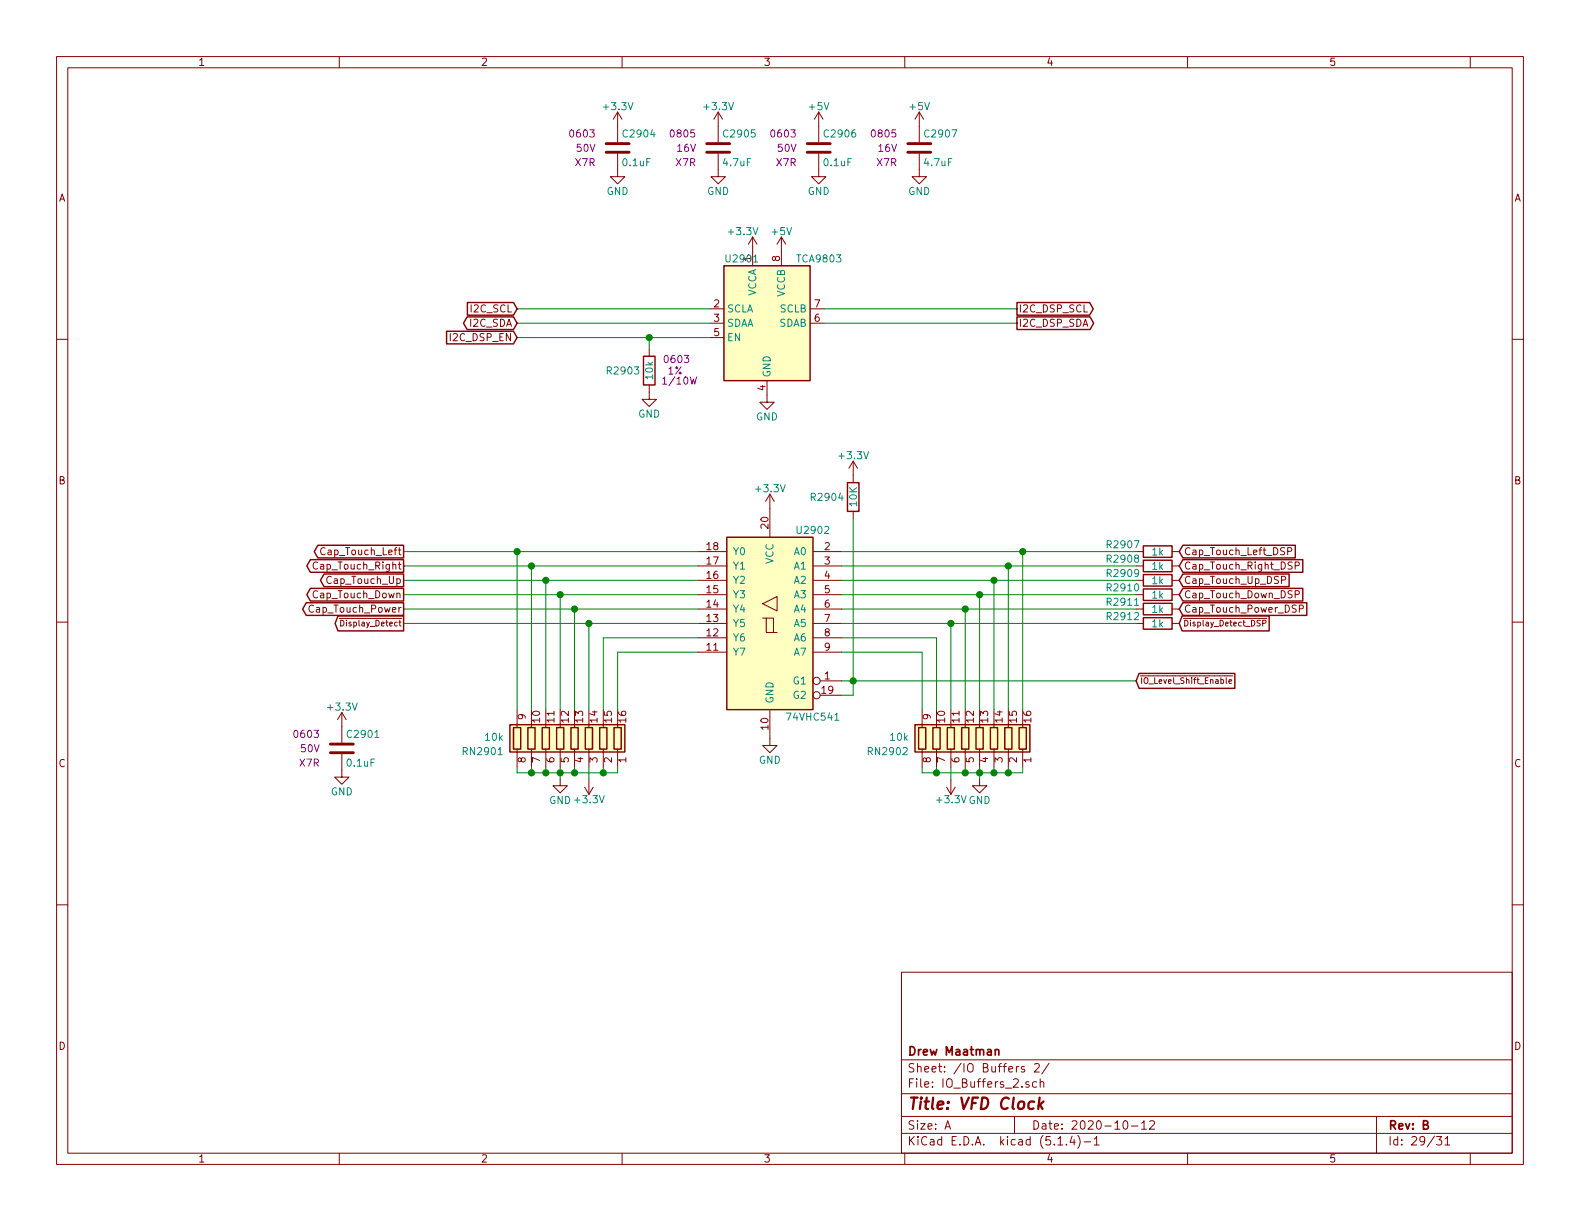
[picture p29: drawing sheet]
EESchema Schematic File Version 4
LIBS:VFD_Clock-cache
EELAYER 30 0
EELAYER END
$Descr A 11000 8500
encoding utf-8
Sheet 29 31
Title "VFD Clock"
Date "2020-10-12"
Rev "B"
Comp "Drew Maatman"
Comment1 ""
Comment2 ""
Comment3 ""
Comment4 ""
$EndDescr
$Comp
L Interface:TCA9803 U?
U 1 1
P 5340 2250
AR Path="/5E0CF7BC/5E0D0101" Ref="U?"  Part="1" 
AR Path="/5CC31B3E/5E0D0101" Ref="U2901"  Part="1" 
F 0 "U2901" H 5040 2700 50  0000 L CNN
F 1 "TCA9803" H 5540 2700 50  0000 L CNN
F 2 "Package_SO:VSSOP-8_3.0x3.0mm_P0.65mm" H 6240 1800 50  0001 C CNN
F 3 "http://www.ti.com/lit/ds/symlink/tca9803.pdf" H 5040 2700 50  0001 C CNN
F 4 "296-47829-1-ND" H 5340 2250 50  0001 C CNN "Digi-Key PN"
	1    5340 2250
	1    0    0    -1  
$EndComp
$Comp
L power:GND #PWR?
U 1 1
P 5340 2750
AR Path="/5E0CF7BC/5E0D0107" Ref="#PWR?"  Part="1" 
AR Path="/5CC31B3E/5E0D0107" Ref="#PWR02913"  Part="1" 
F 0 "#PWR02913" H 5340 2500 50  0001 C CNN
F 1 "GND" H 5340 2600 50  0000 C CNN
F 2 "" H 5340 2750 50  0001 C CNN
F 3 "" H 5340 2750 50  0001 C CNN
	1    5340 2750
	1    0    0    -1  
$EndComp
$Comp
L power:+3.3V #PWR?
U 1 1
P 5240 1750
AR Path="/5E0CF7BC/5E0D0113" Ref="#PWR?"  Part="1" 
AR Path="/5CC31B3E/5E0D0113" Ref="#PWR02912"  Part="1" 
F 0 "#PWR02912" H 5240 1600 50  0001 C CNN
F 1 "+3.3V" H 5310 1890 50  0000 C CNN
F 2 "" H 5240 1750 50  0001 C CNN
F 3 "" H 5240 1750 50  0001 C CNN
	1    5240 1750
	-1   0    0    -1  
$EndComp
$Comp
L Custom_Library:R_Custom R?
U 1 1
P 4520 2580
AR Path="/5BAAE1F3/5E0D013D" Ref="R?"  Part="1" 
AR Path="/5BAAE1DC/5E0D013D" Ref="R?"  Part="1" 
AR Path="/5BAAE16C/5E0D013D" Ref="R?"  Part="1" 
AR Path="/5BB844FD/5E0D013D" Ref="R?"  Part="1" 
AR Path="/5C1D5CB6/5E0D013D" Ref="R?"  Part="1" 
AR Path="/5CB0BC26/5E0D013D" Ref="R?"  Part="1" 
AR Path="/5E0CF7BC/5E0D013D" Ref="R?"  Part="1" 
AR Path="/5CC31B3E/5E0D013D" Ref="R2903"  Part="1" 
F 0 "R2903" H 4460 2580 50  0000 R CNN
F 1 "10k" V 4520 2580 50  0000 C CNN
F 2 "Resistors_SMD:R_0603" H 4520 2580 50  0001 C CNN
F 3 "" H 4520 2580 50  0001 C CNN
F 4 "0603" H 4710 2660 50  0000 C CNN "display_footprint"
F 5 "1%" H 4700 2580 50  0000 C CNN "Tolerance"
F 6 "1/10W" H 4730 2510 50  0000 C CNN "Wattage"
F 7 "RMCF0603FT10K0CT-ND" H 4820 2980 60  0001 C CNN "Digi-Key PN"
	1    4520 2580
	1    0    0    -1  
$EndComp
$Comp
L power:GND #PWR?
U 1 1
P 4520 2730
AR Path="/5E0CF7BC/5E0D0143" Ref="#PWR?"  Part="1" 
AR Path="/5CC31B3E/5E0D0143" Ref="#PWR02909"  Part="1" 
F 0 "#PWR02909" H 4520 2480 50  0001 C CNN
F 1 "GND" H 4520 2580 50  0000 C CNN
F 2 "" H 4520 2730 50  0001 C CNN
F 3 "" H 4520 2730 50  0001 C CNN
	1    4520 2730
	1    0    0    -1  
$EndComp
Wire Wire Line
	4940 2350 4520 2350
Wire Wire Line
	4520 2350 4520 2430
Text GLabel 3600 2350 0    50   Input ~ 0
I2C_DSP_EN
Wire Wire Line
	3600 2350 4520 2350
Connection ~ 4520 2350
$Comp
L Custom_Library:C_Custom C?
U 1 1
P 5000 1030
AR Path="/5A0BC776/5E0D015C" Ref="C?"  Part="1" 
AR Path="/5E0CF7BC/5E0D015C" Ref="C?"  Part="1" 
AR Path="/5CC31B3E/5E0D015C" Ref="C2905"  Part="1" 
F 0 "C2905" H 5025 1130 50  0000 L CNN
F 1 "4.7uF" H 5025 930 50  0000 L CNN
F 2 "Capacitors_SMD:C_0805" H 5038 880 50  0001 C CNN
F 3 "" H 5025 1130 50  0001 C CNN
F 4 "0805" H 4850 1130 50  0000 R CNN "display_footprint"
F 5 "16V" H 4850 1030 50  0000 R CNN "Voltage"
F 6 "X7R" H 4850 930 50  0000 R CNN "Dielectric"
F 7 "1276-2970-1-ND" H -900 -3530 50  0001 C CNN "Digi-Key PN"
	1    5000 1030
	1    0    0    -1  
$EndComp
$Comp
L Custom_Library:C_Custom C?
U 1 1
P 4300 1030
AR Path="/5CAD2D97/5E0D0166" Ref="C?"  Part="1" 
AR Path="/5E0CF7BC/5E0D0166" Ref="C?"  Part="1" 
AR Path="/5CC31B3E/5E0D0166" Ref="C2904"  Part="1" 
F 0 "C2904" H 4325 1130 50  0000 L CNN
F 1 "0.1uF" H 4325 930 50  0000 L CNN
F 2 "Capacitors_SMD:C_0603" H 4338 880 50  0001 C CNN
F 3 "" H 4325 1130 50  0001 C CNN
F 4 "0603" H 4150 1130 50  0000 R CNN "display_footprint"
F 5 "50V" H 4150 1030 50  0000 R CNN "Voltage"
F 6 "X7R" H 4150 930 50  0000 R CNN "Dielectric"
F 7 "311-1344-1-ND" H 4725 1530 60  0001 C CNN "Digi-Key PN"
	1    4300 1030
	1    0    0    -1  
$EndComp
$Comp
L Custom_Library:C_Custom C?
U 1 1
P 6400 1030
AR Path="/5A0BC776/5E0D0170" Ref="C?"  Part="1" 
AR Path="/5E0CF7BC/5E0D0170" Ref="C?"  Part="1" 
AR Path="/5CC31B3E/5E0D0170" Ref="C2907"  Part="1" 
F 0 "C2907" H 6425 1130 50  0000 L CNN
F 1 "4.7uF" H 6425 930 50  0000 L CNN
F 2 "Capacitors_SMD:C_0805" H 6438 880 50  0001 C CNN
F 3 "" H 6425 1130 50  0001 C CNN
F 4 "0805" H 6250 1130 50  0000 R CNN "display_footprint"
F 5 "16V" H 6250 1030 50  0000 R CNN "Voltage"
F 6 "X7R" H 6250 930 50  0000 R CNN "Dielectric"
F 7 "1276-2970-1-ND" H 500 -3530 50  0001 C CNN "Digi-Key PN"
	1    6400 1030
	1    0    0    -1  
$EndComp
$Comp
L Custom_Library:C_Custom C?
U 1 1
P 5700 1030
AR Path="/5CAD2D97/5E0D017A" Ref="C?"  Part="1" 
AR Path="/5E0CF7BC/5E0D017A" Ref="C?"  Part="1" 
AR Path="/5CC31B3E/5E0D017A" Ref="C2906"  Part="1" 
F 0 "C2906" H 5725 1130 50  0000 L CNN
F 1 "0.1uF" H 5725 930 50  0000 L CNN
F 2 "Capacitors_SMD:C_0603" H 5738 880 50  0001 C CNN
F 3 "" H 5725 1130 50  0001 C CNN
F 4 "0603" H 5550 1130 50  0000 R CNN "display_footprint"
F 5 "50V" H 5550 1030 50  0000 R CNN "Voltage"
F 6 "X7R" H 5550 930 50  0000 R CNN "Dielectric"
F 7 "311-1344-1-ND" H 6125 1530 60  0001 C CNN "Digi-Key PN"
	1    5700 1030
	1    0    0    -1  
$EndComp
$Comp
L power:+3.3V #PWR?
U 1 1
P 4300 880
AR Path="/5E0CF7BC/5E0D018C" Ref="#PWR?"  Part="1" 
AR Path="/5CC31B3E/5E0D018C" Ref="#PWR02906"  Part="1" 
F 0 "#PWR02906" H 4300 730 50  0001 C CNN
F 1 "+3.3V" H 4300 1020 50  0000 C CNN
F 2 "" H 4300 880 50  0001 C CNN
F 3 "" H 4300 880 50  0001 C CNN
	1    4300 880 
	1    0    0    -1  
$EndComp
$Comp
L power:+3.3V #PWR?
U 1 1
P 5000 880
AR Path="/5E0CF7BC/5E0D0192" Ref="#PWR?"  Part="1" 
AR Path="/5CC31B3E/5E0D0192" Ref="#PWR02910"  Part="1" 
F 0 "#PWR02910" H 5000 730 50  0001 C CNN
F 1 "+3.3V" H 5000 1020 50  0000 C CNN
F 2 "" H 5000 880 50  0001 C CNN
F 3 "" H 5000 880 50  0001 C CNN
	1    5000 880 
	1    0    0    -1  
$EndComp
$Comp
L power:GND #PWR?
U 1 1
P 4300 1180
AR Path="/5E0CF7BC/5E0D0198" Ref="#PWR?"  Part="1" 
AR Path="/5CC31B3E/5E0D0198" Ref="#PWR02907"  Part="1" 
F 0 "#PWR02907" H 4300 930 50  0001 C CNN
F 1 "GND" H 4300 1030 50  0000 C CNN
F 2 "" H 4300 1180 50  0001 C CNN
F 3 "" H 4300 1180 50  0001 C CNN
	1    4300 1180
	1    0    0    -1  
$EndComp
$Comp
L power:GND #PWR?
U 1 1
P 5000 1180
AR Path="/5E0CF7BC/5E0D019E" Ref="#PWR?"  Part="1" 
AR Path="/5CC31B3E/5E0D019E" Ref="#PWR02911"  Part="1" 
F 0 "#PWR02911" H 5000 930 50  0001 C CNN
F 1 "GND" H 5000 1030 50  0000 C CNN
F 2 "" H 5000 1180 50  0001 C CNN
F 3 "" H 5000 1180 50  0001 C CNN
	1    5000 1180
	1    0    0    -1  
$EndComp
$Comp
L power:GND #PWR?
U 1 1
P 5700 1180
AR Path="/5E0CF7BC/5E0D01A4" Ref="#PWR?"  Part="1" 
AR Path="/5CC31B3E/5E0D01A4" Ref="#PWR02918"  Part="1" 
F 0 "#PWR02918" H 5700 930 50  0001 C CNN
F 1 "GND" H 5700 1030 50  0000 C CNN
F 2 "" H 5700 1180 50  0001 C CNN
F 3 "" H 5700 1180 50  0001 C CNN
	1    5700 1180
	1    0    0    -1  
$EndComp
$Comp
L power:GND #PWR?
U 1 1
P 6400 1180
AR Path="/5E0CF7BC/5E0D01AA" Ref="#PWR?"  Part="1" 
AR Path="/5CC31B3E/5E0D01AA" Ref="#PWR02922"  Part="1" 
F 0 "#PWR02922" H 6400 930 50  0001 C CNN
F 1 "GND" H 6400 1030 50  0000 C CNN
F 2 "" H 6400 1180 50  0001 C CNN
F 3 "" H 6400 1180 50  0001 C CNN
	1    6400 1180
	1    0    0    -1  
$EndComp
Text GLabel 3600 2250 0    50   BiDi ~ 0
I2C_SDA
Text GLabel 3600 2150 0    50   Input ~ 0
I2C_SCL
Text GLabel 7080 2250 2    50   Output ~ 0
I2C_DSP_SDA
Text GLabel 7080 2150 2    50   Output ~ 0
I2C_DSP_SCL
$Comp
L power:+5V #PWR02916
U 1 1
P 5440 1750
F 0 "#PWR02916" H 5440 1600 50  0001 C CNN
F 1 "+5V" H 5440 1890 50  0000 C CNN
F 2 "" H 5440 1750 50  0001 C CNN
F 3 "" H 5440 1750 50  0001 C CNN
	1    5440 1750
	1    0    0    -1  
$EndComp
$Comp
L power:+5V #PWR02917
U 1 1
P 5700 880
F 0 "#PWR02917" H 5700 730 50  0001 C CNN
F 1 "+5V" H 5700 1020 50  0000 C CNN
F 2 "" H 5700 880 50  0001 C CNN
F 3 "" H 5700 880 50  0001 C CNN
	1    5700 880 
	1    0    0    -1  
$EndComp
$Comp
L power:+5V #PWR02921
U 1 1
P 6400 880
F 0 "#PWR02921" H 6400 730 50  0001 C CNN
F 1 "+5V" H 6400 1020 50  0000 C CNN
F 2 "" H 6400 880 50  0001 C CNN
F 3 "" H 6400 880 50  0001 C CNN
	1    6400 880 
	1    0    0    -1  
$EndComp
$Comp
L power:GND #PWR?
U 1 1
P 5360 5140
AR Path="/5BAAE2B6/5E123BF1" Ref="#PWR?"  Part="1" 
AR Path="/5BB6CF6D/5E123BF1" Ref="#PWR?"  Part="1" 
AR Path="/5BBE424C/5E123BF1" Ref="#PWR?"  Part="1" 
AR Path="/5CB8A16A/5E123BF1" Ref="#PWR?"  Part="1" 
AR Path="/5CC31B3E/5E123BF1" Ref="#PWR02915"  Part="1" 
F 0 "#PWR02915" H 5360 4890 50  0001 C CNN
F 1 "GND" H 5360 4990 50  0000 C CNN
F 2 "" H 5360 5140 50  0001 C CNN
F 3 "" H 5360 5140 50  0001 C CNN
	1    5360 5140
	1    0    0    -1  
$EndComp
$Comp
L Custom_Library:C_Custom C?
U 1 1
P 2380 5210
AR Path="/5BAAE16C/5E123BFE" Ref="C?"  Part="1" 
AR Path="/5BB6CF6D/5E123BFE" Ref="C?"  Part="1" 
AR Path="/5BBE424C/5E123BFE" Ref="C?"  Part="1" 
AR Path="/5CB8A16A/5E123BFE" Ref="C?"  Part="1" 
AR Path="/5CC31B3E/5E123BFE" Ref="C2901"  Part="1" 
F 0 "C2901" H 2405 5310 50  0000 L CNN
F 1 "0.1uF" H 2405 5110 50  0000 L CNN
F 2 "Capacitors_SMD:C_0603" H 2418 5060 50  0001 C CNN
F 3 "" H 2405 5310 50  0001 C CNN
F 4 "0603" H 2230 5310 50  0000 R CNN "display_footprint"
F 5 "50V" H 2230 5210 50  0000 R CNN "Voltage"
F 6 "X7R" H 2230 5110 50  0000 R CNN "Dielectric"
F 7 "311-1344-1-ND" H 2805 5710 60  0001 C CNN "Digi-Key PN"
	1    2380 5210
	1    0    0    -1  
$EndComp
$Comp
L power:+3.3V #PWR?
U 1 1
P 5940 3310
AR Path="/5BAAE2B6/5E123C38" Ref="#PWR?"  Part="1" 
AR Path="/5BB6CF6D/5E123C38" Ref="#PWR?"  Part="1" 
AR Path="/5BBE424C/5E123C38" Ref="#PWR?"  Part="1" 
AR Path="/5CB8A16A/5E123C38" Ref="#PWR?"  Part="1" 
AR Path="/5CC31B3E/5E123C38" Ref="#PWR02919"  Part="1" 
F 0 "#PWR02919" H 5940 3160 50  0001 C CNN
F 1 "+3.3V" H 5940 3450 50  0000 C CNN
F 2 "" H 5940 3310 50  0001 C CNN
F 3 "" H 5940 3310 50  0001 C CNN
	1    5940 3310
	-1   0    0    -1  
$EndComp
$Comp
L Custom_Library:R_Custom R?
U 1 1
P 5940 3460
AR Path="/5BAAE2B6/5E123C42" Ref="R?"  Part="1" 
AR Path="/5BB6CF6D/5E123C42" Ref="R?"  Part="1" 
AR Path="/5BBE424C/5E123C42" Ref="R?"  Part="1" 
AR Path="/5CB8A16A/5E123C42" Ref="R?"  Part="1" 
AR Path="/5CC31B3E/5E123C42" Ref="R2904"  Part="1" 
F 0 "R2904" H 5880 3460 50  0000 R CNN
F 1 "10K" V 5940 3460 50  0000 C CNN
F 2 "Resistors_SMD:R_0603" H 5940 3460 50  0001 C CNN
F 3 "" H 5940 3460 50  0001 C CNN
F 4 "0603" H 6010 3550 50  0001 L CNN "display_footprint"
F 5 "1%" H 6010 3460 50  0001 L CNN "Tolerance"
F 6 "1/10W" H 6010 3380 50  0001 L CNN "Wattage"
F 7 "RHM10KADCT-ND" H 6240 3860 60  0001 C CNN "Digi-Key PN"
	1    5940 3460
	1    0    0    -1  
$EndComp
Text GLabel 7910 4740 2    40   Input ~ 0
~IO_Level_Shift_Enable
$Comp
L Device:R_Pack08 RN?
U 1 1
P 3900 5140
AR Path="/5CB8A16A/5E123C6E" Ref="RN?"  Part="1" 
AR Path="/5CC31B3E/5E123C6E" Ref="RN2901"  Part="1" 
F 0 "RN2901" H 4290 5050 50  0000 L CNN
F 1 "10k" H 4290 5150 50  0000 L CNN
F 2 "Resistors_SMD:R_Array_Convex_8x0602" V 4375 5140 50  0001 C CNN
F 3 "~" H 3900 5140 50  0001 C CNN
F 4 "Y1103CT-ND" H 3900 5140 50  0001 C CNN "Digi-Key PN"
	1    3900 5140
	-1   0    0    -1  
$EndComp
$Comp
L power:GND #PWR?
U 1 1
P 3900 5420
AR Path="/5BAAE2B6/5E123C8C" Ref="#PWR?"  Part="1" 
AR Path="/5BB6CF6D/5E123C8C" Ref="#PWR?"  Part="1" 
AR Path="/5BBE424C/5E123C8C" Ref="#PWR?"  Part="1" 
AR Path="/5CB8A16A/5E123C8C" Ref="#PWR?"  Part="1" 
AR Path="/5CC31B3E/5E123C8C" Ref="#PWR02903"  Part="1" 
F 0 "#PWR02903" H 3900 5170 50  0001 C CNN
F 1 "GND" H 3900 5270 50  0000 C CNN
F 2 "" H 3900 5420 50  0001 C CNN
F 3 "" H 3900 5420 50  0001 C CNN
	1    3900 5420
	1    0    0    -1  
$EndComp
Wire Wire Line
	3900 5420 3900 5380
Wire Wire Line
	3600 5380 3600 5340
Wire Wire Line
	3900 5380 4000 5380
Wire Wire Line
	4300 5380 4300 5340
Connection ~ 3900 5380
Wire Wire Line
	4200 5340 4200 5380
Connection ~ 4200 5380
Wire Wire Line
	4200 5380 4300 5380
Wire Wire Line
	4000 5340 4000 5380
Connection ~ 4000 5380
Wire Wire Line
	3900 5340 3900 5380
Wire Wire Line
	3900 5380 3800 5380
Wire Wire Line
	3800 5340 3800 5380
Connection ~ 3800 5380
Wire Wire Line
	3800 5380 3700 5380
Wire Wire Line
	3700 5340 3700 5380
Connection ~ 3700 5380
Wire Wire Line
	3700 5380 3600 5380
$Comp
L Custom_Library:74VHC541 U?
U 1 1
P 5360 4340
AR Path="/5CB8A16A/5E123C5F" Ref="U?"  Part="1" 
AR Path="/5CC31B3E/5E123C5F" Ref="U2902"  Part="1" 
F 0 "U2902" H 5060 4990 50  0000 C CNN
F 1 "74VHC541" H 5060 3690 50  0000 C CNN
F 2 "Package_DFN_QFN:WQFN-20-1EP_2.5x4.5mm_P0.5mm_EP1x2.9mm" H 5360 4340 50  0001 C CNN
F 3 "https://assets.nexperia.com/documents/data-sheet/74VHC_VHCT541.pdf" H 5360 4340 50  0001 C CNN
F 4 "1727-7068-1-ND" H 5360 4340 50  0001 C CNN "Digi-Key PN"
	1    5360 4340
	-1   0    0    -1  
$EndComp
$Comp
L power:+3.3V #PWR02914
U 1 1
P 5360 3540
F 0 "#PWR02914" H 5360 3390 50  0001 C CNN
F 1 "+3.3V" H 5360 3680 50  0000 C CNN
F 2 "" H 5360 3540 50  0001 C CNN
F 3 "" H 5360 3540 50  0001 C CNN
	1    5360 3540
	1    0    0    -1  
$EndComp
Text GLabel 2810 3840 0    50   Output ~ 0
Cap_Touch_Left
Wire Wire Line
	7910 4240 6720 4240
Wire Wire Line
	7910 4140 6820 4140
Wire Wire Line
	7910 4040 6920 4040
Wire Wire Line
	7910 3940 7020 3940
Wire Wire Line
	7910 3840 7120 3840
$Comp
L Device:R_Pack08 RN?
U 1 1
P 6720 5140
AR Path="/5CB8A16A/5E16668F" Ref="RN?"  Part="1" 
AR Path="/5CC31B3E/5E16668F" Ref="RN2902"  Part="1" 
F 0 "RN2902" H 7110 5050 50  0000 L CNN
F 1 "10k" H 7110 5150 50  0000 L CNN
F 2 "Resistors_SMD:R_Array_Convex_8x0602" V 7195 5140 50  0001 C CNN
F 3 "~" H 6720 5140 50  0001 C CNN
F 4 "Y1103CT-ND" H 6720 5140 50  0001 C CNN "Digi-Key PN"
	1    6720 5140
	-1   0    0    -1  
$EndComp
Wire Wire Line
	7120 4940 7120 3840
Connection ~ 7120 3840
Wire Wire Line
	7120 3840 5860 3840
Wire Wire Line
	7020 4940 7020 3940
Connection ~ 7020 3940
Wire Wire Line
	7020 3940 5860 3940
Wire Wire Line
	6920 4940 6920 4040
Connection ~ 6920 4040
Wire Wire Line
	6920 4040 5860 4040
Wire Wire Line
	6820 4940 6820 4140
Connection ~ 6820 4140
Wire Wire Line
	6820 4140 5860 4140
Wire Wire Line
	6720 4940 6720 4240
Connection ~ 6720 4240
Wire Wire Line
	6720 4240 5860 4240
$Comp
L power:GND #PWR?
U 1 1
P 6820 5420
AR Path="/5BAAE2B6/5E1666A8" Ref="#PWR?"  Part="1" 
AR Path="/5BB6CF6D/5E1666A8" Ref="#PWR?"  Part="1" 
AR Path="/5BBE424C/5E1666A8" Ref="#PWR?"  Part="1" 
AR Path="/5CB8A16A/5E1666A8" Ref="#PWR?"  Part="1" 
AR Path="/5CC31B3E/5E1666A8" Ref="#PWR02925"  Part="1" 
F 0 "#PWR02925" H 6820 5170 50  0001 C CNN
F 1 "GND" H 6820 5270 50  0000 C CNN
F 2 "" H 6820 5420 50  0001 C CNN
F 3 "" H 6820 5420 50  0001 C CNN
	1    6820 5420
	-1   0    0    -1  
$EndComp
Wire Wire Line
	6820 5420 6820 5380
Wire Wire Line
	7120 5380 7120 5340
Wire Wire Line
	6820 5380 6720 5380
Wire Wire Line
	6420 5380 6420 5340
Connection ~ 6820 5380
Wire Wire Line
	6520 5340 6520 5380
Connection ~ 6520 5380
Wire Wire Line
	6520 5380 6420 5380
Wire Wire Line
	6720 5340 6720 5380
Connection ~ 6720 5380
Wire Wire Line
	6820 5340 6820 5380
Wire Wire Line
	6820 5380 6920 5380
Wire Wire Line
	6920 5340 6920 5380
Connection ~ 6920 5380
Wire Wire Line
	6920 5380 7020 5380
Wire Wire Line
	7020 5340 7020 5380
Connection ~ 7020 5380
Wire Wire Line
	7020 5380 7120 5380
Wire Wire Line
	6420 4540 5860 4540
Wire Wire Line
	6420 4940 6420 4540
Wire Wire Line
	6520 4440 5860 4440
Wire Wire Line
	6520 4940 6520 4440
Wire Wire Line
	6620 4340 5860 4340
Wire Wire Line
	6620 4940 6620 4340
Wire Wire Line
	5860 4740 5940 4740
Wire Wire Line
	5940 4740 5940 3610
Wire Wire Line
	7910 4740 5940 4740
Connection ~ 5940 4740
Wire Wire Line
	5860 4840 5940 4840
Wire Wire Line
	5940 4840 5940 4740
Text GLabel 2810 3940 0    50   Output ~ 0
Cap_Touch_Right
Text GLabel 2810 4040 0    50   Output ~ 0
Cap_Touch_Up
Text GLabel 2810 4140 0    50   Output ~ 0
Cap_Touch_Down
Text GLabel 2810 4240 0    50   Output ~ 0
Cap_Touch_Power
Text GLabel 8210 3840 2    50   Input ~ 0
Cap_Touch_Left_DSP
Text GLabel 8210 3940 2    50   Input ~ 0
Cap_Touch_Right_DSP
Text GLabel 8210 4040 2    50   Input ~ 0
Cap_Touch_Up_DSP
Text GLabel 8210 4140 2    50   Input ~ 0
Cap_Touch_Down_DSP
Text GLabel 8210 4240 2    50   Input ~ 0
Cap_Touch_Power_DSP
$Comp
L Custom_Library:R_Custom R?
U 1 1
P 8060 4240
AR Path="/5CB0BC26/5E292B90" Ref="R?"  Part="1" 
AR Path="/5CC31B3E/5E292B90" Ref="R2911"  Part="1" 
F 0 "R2911" V 8010 4120 50  0000 R CNN
F 1 "1k" V 8060 4240 50  0000 C CNN
F 2 "Resistors_SMD:R_0603" H 8060 4240 50  0001 C CNN
F 3 "" H 8060 4240 50  0001 C CNN
F 4 "0603" V 8160 4240 50  0001 C CNN "display_footprint"
F 5 "1%" V 8260 4240 50  0001 C CNN "Tolerance"
F 6 "1/10W" V 8360 4240 50  0001 C CNN "Wattage"
F 7 "RMCF0603FT1K00CT-ND" H 8360 4640 60  0001 C CNN "Digi-Key PN"
	1    8060 4240
	0    1    1    0   
$EndComp
$Comp
L Custom_Library:R_Custom R?
U 1 1
P 8060 4140
AR Path="/5CB0BC26/5E29587B" Ref="R?"  Part="1" 
AR Path="/5CC31B3E/5E29587B" Ref="R2910"  Part="1" 
F 0 "R2910" V 8010 4020 50  0000 R CNN
F 1 "1k" V 8060 4140 50  0000 C CNN
F 2 "Resistors_SMD:R_0603" H 8060 4140 50  0001 C CNN
F 3 "" H 8060 4140 50  0001 C CNN
F 4 "0603" V 8160 4140 50  0001 C CNN "display_footprint"
F 5 "1%" V 8260 4140 50  0001 C CNN "Tolerance"
F 6 "1/10W" V 8360 4140 50  0001 C CNN "Wattage"
F 7 "RMCF0603FT1K00CT-ND" H 8360 4540 60  0001 C CNN "Digi-Key PN"
	1    8060 4140
	0    1    1    0   
$EndComp
$Comp
L Custom_Library:R_Custom R?
U 1 1
P 8060 4040
AR Path="/5CB0BC26/5E295A4D" Ref="R?"  Part="1" 
AR Path="/5CC31B3E/5E295A4D" Ref="R2909"  Part="1" 
F 0 "R2909" V 8010 3920 50  0000 R CNN
F 1 "1k" V 8060 4040 50  0000 C CNN
F 2 "Resistors_SMD:R_0603" H 8060 4040 50  0001 C CNN
F 3 "" H 8060 4040 50  0001 C CNN
F 4 "0603" V 8160 4040 50  0001 C CNN "display_footprint"
F 5 "1%" V 8260 4040 50  0001 C CNN "Tolerance"
F 6 "1/10W" V 8360 4040 50  0001 C CNN "Wattage"
F 7 "RMCF0603FT1K00CT-ND" H 8360 4440 60  0001 C CNN "Digi-Key PN"
	1    8060 4040
	0    1    1    0   
$EndComp
$Comp
L Custom_Library:R_Custom R?
U 1 1
P 8060 3940
AR Path="/5CB0BC26/5E295C06" Ref="R?"  Part="1" 
AR Path="/5CC31B3E/5E295C06" Ref="R2908"  Part="1" 
F 0 "R2908" V 8010 3820 50  0000 R CNN
F 1 "1k" V 8060 3940 50  0000 C CNN
F 2 "Resistors_SMD:R_0603" H 8060 3940 50  0001 C CNN
F 3 "" H 8060 3940 50  0001 C CNN
F 4 "0603" V 8160 3940 50  0001 C CNN "display_footprint"
F 5 "1%" V 8260 3940 50  0001 C CNN "Tolerance"
F 6 "1/10W" V 8360 3940 50  0001 C CNN "Wattage"
F 7 "RMCF0603FT1K00CT-ND" H 8360 4340 60  0001 C CNN "Digi-Key PN"
	1    8060 3940
	0    1    1    0   
$EndComp
$Comp
L Custom_Library:R_Custom R?
U 1 1
P 8060 3840
AR Path="/5CB0BC26/5E295E67" Ref="R?"  Part="1" 
AR Path="/5CC31B3E/5E295E67" Ref="R2907"  Part="1" 
F 0 "R2907" V 8010 3720 50  0000 R CNN
F 1 "1k" V 8060 3840 50  0000 C CNN
F 2 "Resistors_SMD:R_0603" H 8060 3840 50  0001 C CNN
F 3 "" H 8060 3840 50  0001 C CNN
F 4 "0603" V 8160 3840 50  0001 C CNN "display_footprint"
F 5 "1%" V 8260 3840 50  0001 C CNN "Tolerance"
F 6 "1/10W" V 8360 3840 50  0001 C CNN "Wattage"
F 7 "RMCF0603FT1K00CT-ND" H 8360 4240 60  0001 C CNN "Digi-Key PN"
	1    8060 3840
	0    1    1    0   
$EndComp
Wire Wire Line
	7910 4340 6620 4340
Text GLabel 8210 4340 2    40   Input ~ 0
~Display_Detect_DSP
$Comp
L Custom_Library:R_Custom R?
U 1 1
P 8060 4340
AR Path="/5CB0BC26/5E442D14" Ref="R?"  Part="1" 
AR Path="/5CC31B3E/5E442D14" Ref="R2912"  Part="1" 
F 0 "R2912" V 8010 4220 50  0000 R CNN
F 1 "1k" V 8060 4340 50  0000 C CNN
F 2 "Resistors_SMD:R_0603" H 8060 4340 50  0001 C CNN
F 3 "" H 8060 4340 50  0001 C CNN
F 4 "0603" V 8160 4340 50  0001 C CNN "display_footprint"
F 5 "1%" V 8260 4340 50  0001 C CNN "Tolerance"
F 6 "1/10W" V 8360 4340 50  0001 C CNN "Wattage"
F 7 "RMCF0603FT1K00CT-ND" H 8360 4740 60  0001 C CNN "Digi-Key PN"
	1    8060 4340
	0    1    1    0   
$EndComp
Connection ~ 6620 4340
Text GLabel 2810 4340 0    40   Output ~ 0
~Display_Detect
Wire Wire Line
	6520 5380 6720 5380
$Comp
L power:+3.3V #PWR02923
U 1 1
P 6620 5430
F 0 "#PWR02923" H 6620 5280 50  0001 C CNN
F 1 "+3.3V" H 6620 5570 50  0000 C CNN
F 2 "" H 6620 5430 50  0001 C CNN
F 3 "" H 6620 5430 50  0001 C CNN
	1    6620 5430
	-1   0    0    1   
$EndComp
Wire Wire Line
	6620 5430 6620 5340
Wire Wire Line
	4000 5380 4200 5380
$Comp
L power:+3.3V #PWR02905
U 1 1
P 4100 5430
F 0 "#PWR02905" H 4100 5280 50  0001 C CNN
F 1 "+3.3V" H 4100 5570 50  0000 C CNN
F 2 "" H 4100 5430 50  0001 C CNN
F 3 "" H 4100 5430 50  0001 C CNN
	1    4100 5430
	-1   0    0    1   
$EndComp
Wire Wire Line
	4100 5430 4100 5340
Wire Wire Line
	2810 4340 4100 4340
Wire Wire Line
	4100 4340 4860 4340
Connection ~ 4100 4340
Wire Wire Line
	4100 4940 4100 4340
Wire Wire Line
	4200 4940 4200 4440
Wire Wire Line
	4200 4440 4860 4440
Wire Wire Line
	4300 4940 4300 4540
Wire Wire Line
	4300 4540 4860 4540
Wire Wire Line
	4000 4240 4860 4240
Wire Wire Line
	2810 4240 4000 4240
Connection ~ 4000 4240
Wire Wire Line
	4000 4940 4000 4240
Wire Wire Line
	3900 4140 4860 4140
Wire Wire Line
	2810 4140 3900 4140
Connection ~ 3900 4140
Wire Wire Line
	3900 4940 3900 4140
Wire Wire Line
	3800 4040 4860 4040
Wire Wire Line
	2810 4040 3800 4040
Connection ~ 3800 4040
Wire Wire Line
	3800 4940 3800 4040
Wire Wire Line
	3700 3940 4860 3940
Wire Wire Line
	2810 3940 3700 3940
Connection ~ 3700 3940
Wire Wire Line
	3700 4940 3700 3940
Wire Wire Line
	3600 3840 4860 3840
Wire Wire Line
	2810 3840 3600 3840
Connection ~ 3600 3840
Wire Wire Line
	3600 4940 3600 3840
$Comp
L power:GND #PWR02902
U 1 1
P 2380 5360
F 0 "#PWR02902" H 2380 5110 50  0001 C CNN
F 1 "GND" H 2380 5210 50  0000 C CNN
F 2 "" H 2380 5360 50  0001 C CNN
F 3 "" H 2380 5360 50  0001 C CNN
	1    2380 5360
	1    0    0    -1  
$EndComp
$Comp
L power:+3.3V #PWR02901
U 1 1
P 2380 5060
F 0 "#PWR02901" H 2380 4910 50  0001 C CNN
F 1 "+3.3V" H 2380 5200 50  0000 C CNN
F 2 "" H 2380 5060 50  0001 C CNN
F 3 "" H 2380 5060 50  0001 C CNN
	1    2380 5060
	1    0    0    -1  
$EndComp
Wire Wire Line
	5740 2150 7080 2150
Wire Wire Line
	5740 2250 7080 2250
Wire Wire Line
	3600 2150 4940 2150
Wire Wire Line
	3600 2250 4940 2250
$EndSCHEMATC
